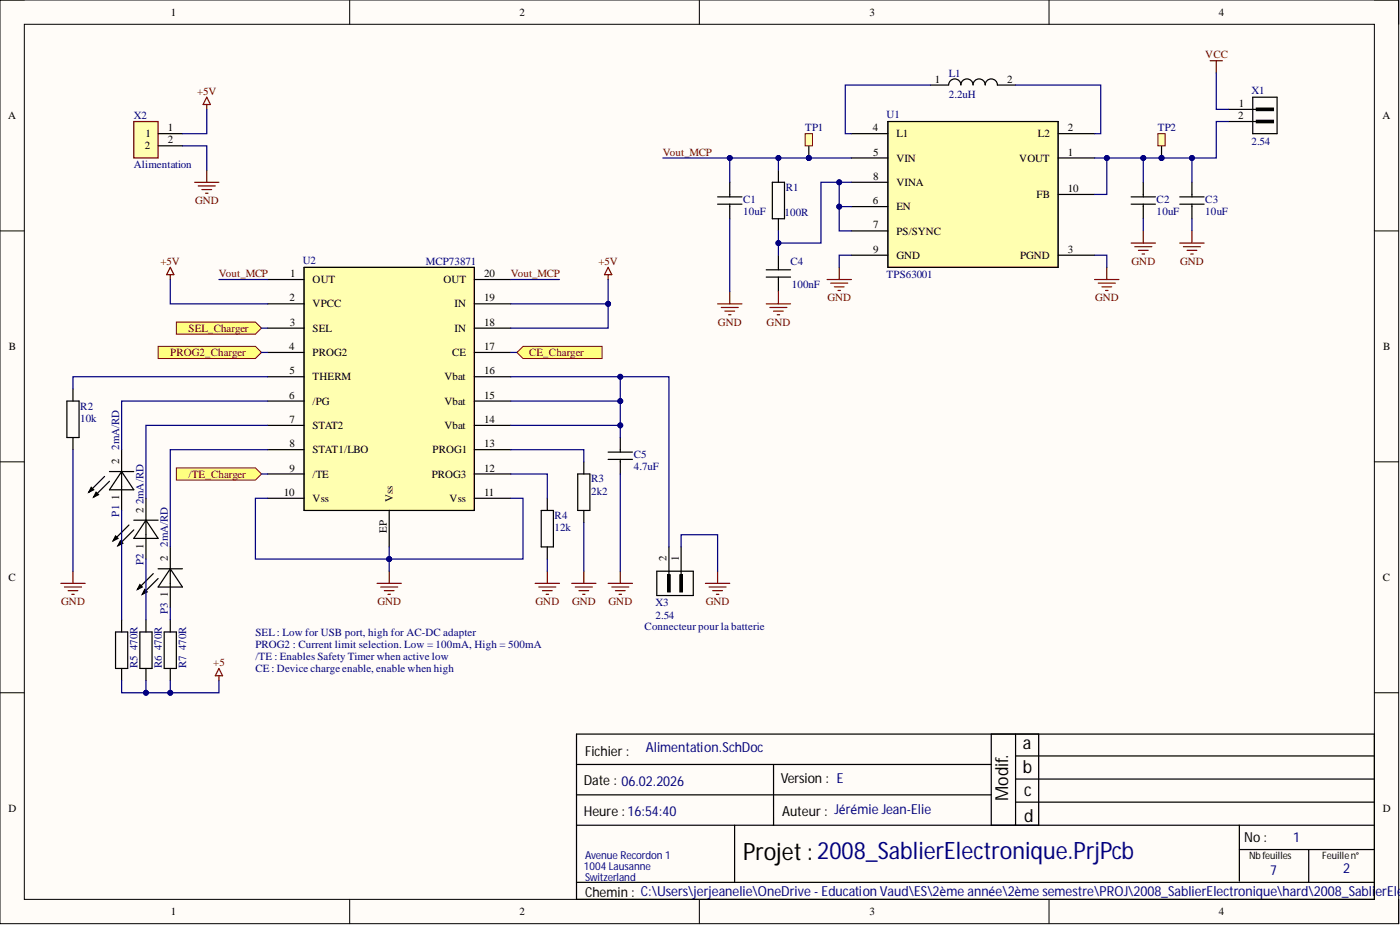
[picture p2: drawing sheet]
<svg xmlns="http://www.w3.org/2000/svg" width="292mm" height="193mm" viewBox="0 0 292 193" stroke-linecap="round" stroke-linejoin="round" font-family="sans-serif">
<defs><g id="words">
<text font-size="5" x="155" y="179.4">Projet : 2008_SablierElectronique.PrjPcb</text>
<g font-size="3.7">
<text x="213.4" y="156.2">a</text>
<text x="213.4" y="161.3">b</text>
<text x="210.4" y="167.1" transform="rotate(-90 210.4 167.1)">Modif.</text>
<text x="213.7" y="166.1">c</text>
<text x="213.7" y="171.4">d</text>
</g>
<g font-size="2.9">
<text x="122.1" y="157.7">Fichier :</text>
<text x="121.8" y="163.8">Date : 06.02.2026</text>
<text x="162.9" y="163.3">Version : E</text>
<text x="121.8" y="170.1">Heure : 16:54:40</text>
<text x="163.2" y="170.1">Auteur : Jérémie Jean-Elie</text>
<text x="259.6" y="175.7">No :</text>
<text x="122.1" y="187.1">Chemin : C:\Users\jerjeanelie\OneDrive - Education Vaud\ES\2ème année\2ème semestre\PROJ\2008_SablierElectronique\hard\2008_SablierElec</text>
</g>
<g font-size="2.9" fill="#000080">
<text x="134.7" y="156.9">Alimentation.SchDoc</text>
<text x="269.8" y="175.7">1</text>
<text x="265" y="182.6">7</text>
<text x="280.2" y="182">2</text>
</g>
<g font-size="2.3">
<text x="35.6" y="3.3">1</text>
<text x="108.4" y="3.3">2</text>
<text x="181.4" y="3.3">3</text>
<text x="254.3" y="3.3">4</text>
<text x="195.1" y="17.2">1</text>
<text x="210.1" y="17.2">2</text>
<text x="258.5" y="22.3">1</text>
<text x="1.7" y="24.8">A</text>
<text x="30.4" y="28.6">1</text>
<text x="35" y="27.4">1</text>
<text x="35" y="29.9">2</text>
<text x="182.1" y="27.4">4</text>
<text x="187" y="28.6">L1</text>
<text x="216.5" y="28.6">L2</text>
<text x="222.8" y="27.4">2</text>
<text x="258.3" y="24.8">2</text>
<text x="288.4" y="24.8">A</text>
<text x="30.2" y="31.2">2</text>
<text x="182.2" y="32.5">5</text>
<text x="187" y="33.7">VIN</text>
<text x="212.7" y="33.7">VOUT</text>
<text x="222.8" y="32.5">1</text>
<text x="182.2" y="37.5">8</text>
<text x="187" y="38.8">VINA</text>
<text x="216.3" y="41.3">FB</text>
<text x="222.8" y="40.1">10</text>
<text x="182.1" y="42.6">6</text>
<text x="182.2" y="47.7">7</text>
<text x="187" y="43.9">EN</text>
<text x="182.2" y="52.7">9</text>
<text x="187" y="48.9">PS/SYNC</text>
<text x="222.8" y="52.7">3</text>
<text x="60.6" y="57.8">1</text>
<text x="65.2" y="59.1">OUT</text>
<text x="92.5" y="59.1">OUT</text>
<text x="101" y="57.8">20</text>
<text x="187" y="54">GND</text>
<text x="212.8" y="54">PGND</text>
<text x="60.4" y="62.9">2</text>
<text x="65.2" y="64.1">VPCC</text>
<text x="94.8" y="64.1">IN</text>
<text x="101" y="62.9">19</text>
<text x="60.5" y="67.9">3</text>
<text x="65.2" y="69.2">SEL</text>
<text x="94.8" y="69.2">IN</text>
<text x="101" y="67.9">18</text>
<text x="1.9" y="73">B</text>
<text x="60.3" y="73">4</text>
<text x="65.2" y="74.3">PROG2</text>
<text x="94.3" y="74.3">CE</text>
<text x="101" y="73">17</text>
<text x="288.6" y="73">B</text>
<text x="60.3" y="83.2">6</text>
<text x="60.4" y="78.1">5</text>
<text x="65.2" y="79.4">THERM</text>
<text x="92.7" y="79.4">Vbat</text>
<text x="101" y="83.2">15</text>
<text x="101" y="78.1">16</text>
<text x="60.4" y="88.2">7</text>
<text x="65.2" y="84.4">/PG</text>
<text x="65.2" y="89.5">STAT2</text>
<text x="92.7" y="89.5">Vbat</text>
<text x="92.7" y="84.4">Vbat</text>
<text x="101" y="88.2">14</text>
<text x="60.4" y="93.3">8</text>
<text x="65.2" y="94.6">STAT1/LBO</text>
<text x="90.3" y="94.6">PROG1</text>
<text x="101" y="93.3">13</text>
<text x="24.9" y="96.9" transform="rotate(-90 24.9 96.9)">2</text>
<text x="60.4" y="98.4">9</text>
<text x="65.2" y="99.6">/TE</text>
<text x="90.1" y="99.6">PROG3</text>
<text x="101" y="98.4">12</text>
<text x="24.9" y="104.3" transform="rotate(-90 24.9 104.3)">1</text>
<text x="29.9" y="107" transform="rotate(-90 29.9 107)">2</text>
<text x="59.2" y="103.4">10</text>
<text x="65.2" y="104.7">Vss</text>
<text x="82" y="104.7" transform="rotate(-90 82 104.7)">Vss</text>
<text x="93.8" y="104.7">Vss</text>
<text x="101" y="103.4">11</text>
<text x="80.7" y="111.1" transform="rotate(-90 80.7 111.1)">EP</text>
<text x="29.9" y="114.4" transform="rotate(-90 29.9 114.4)">1</text>
<text x="35" y="117.1" transform="rotate(-90 35 117.1)">2</text>
<text x="139.1" y="117.1" transform="rotate(-90 139.1 117.1)">2</text>
<text x="141.6" y="117.1" transform="rotate(-90 141.6 117.1)">1</text>
<text x="1.8" y="121.2">C</text>
<text x="35" y="124.6" transform="rotate(-90 35 124.6)">1</text>
<text x="288.5" y="121.2">C</text>
<text x="1.8" y="169.4">D</text>
<text x="288.5" y="169.4">D</text>
<text x="35.6" y="190.9">1</text>
<text x="108.4" y="190.9">2</text>
<text x="181.4" y="190.9">3</text>
<text x="254.3" y="190.9">4</text>
</g>
<g font-size="2.3" fill="#000080">
<text x="197.9" y="16">L1</text>
<text x="197.9" y="20.5">2.2uH</text>
<text x="261.1" y="19.5">X1</text>
<text x="27.9" y="24.8">X2</text>
<text x="168" y="27.4">TP1</text>
<text x="185" y="24.6">U1</text>
<text x="241.6" y="27.4">TP2</text>
<text x="27.9" y="35">Alimentation</text>
<text x="261.1" y="30.2">2.54</text>
<text x="163.9" y="39.8">R1</text>
<text x="155" y="42.3">C1</text>
<text x="155" y="44.9">10uF</text>
<text x="163.7" y="45.1">100R</text>
<text x="241.3" y="42.3">C2</text>
<text x="241.3" y="44.9">10uF</text>
<text x="251.5" y="42.3">C3</text>
<text x="251.5" y="44.9">10uF</text>
<text x="63.2" y="55">U2</text>
<text x="88.8" y="55.3">MCP73871</text>
<text x="164.9" y="55.3">C4</text>
<text x="185" y="58.1">TPS63001</text>
<text x="165.2" y="60.1">100nF</text>
<text x="16.7" y="85.4">R2</text>
<text x="16.7" y="88">10k</text>
<text x="24.9" y="93.8" transform="rotate(-90 24.9 93.8)">2mA/RD</text>
<text x="132.2" y="95.6">C5</text>
<text x="123.3" y="100.7">R3</text>
<text x="132.2" y="98.1">4.7uF</text>
<text x="24.9" y="107.8" transform="rotate(-90 24.9 107.8)">P1</text>
<text x="29.9" y="105.2" transform="rotate(-90 29.9 105.2)">2mA/RD</text>
<text x="123.3" y="103.2">2k2</text>
<text x="115.7" y="108.3">R4</text>
<text x="115.7" y="110.8">12k</text>
<text x="29.9" y="117.9" transform="rotate(-90 29.9 117.9)">P2</text>
<text x="35" y="114.1" transform="rotate(-90 35 114.1)">2mA/RD</text>
<text x="35" y="128" transform="rotate(-90 35 128)">P3</text>
<text x="134.5" y="131.3">Connecteur pour la batterie</text>
<text x="136.8" y="126.5">X3</text>
<text x="136.8" y="129.1">2.54</text>
<text x="28.7" y="135.6" transform="rotate(-90 28.7 135.6)">470R</text>
<text x="33.8" y="135.6" transform="rotate(-90 33.8 135.6)">470R</text>
<text x="38.8" y="135.6" transform="rotate(-90 38.8 135.6)">470R</text>
<text x="53.3" y="132.6">SEL: Low for USB port, high for AC-DC adapter</text>
<text x="53.3" y="135.1">PROG2 : Current limit selection. Low = 100mA, High = 500mA</text>
<text x="53.3" y="137.7">/TE : Enables Safety Timer when active low</text>
<text x="28.7" y="139.4" transform="rotate(-90 28.7 139.4)">R5</text>
<text x="33.8" y="139.4" transform="rotate(-90 33.8 139.4)">R6</text>
<text x="38.8" y="139.4" transform="rotate(-90 38.8 139.4)">R7</text>
<text x="53.3" y="140.2">CE : Device charge enable, enable when high</text>
<text x="122.1" y="179.2">Avenue Recordon 1</text>
<text x="121.8" y="181.5">1004 Lausanne</text>
<text x="122.1" y="183.7">Switzerland</text>
</g>
<g font-size="2.3" fill="#800000">
<text x="251.5" y="12.2">VCC</text>
<text x="41.1" y="19.8">+5V</text>
<text x="138.3" y="32.5">Vout_MCP</text>
<text x="40.7" y="42.6">GND</text>
<text x="33.5" y="55.3">+5V</text>
<text x="45.7" y="57.8">Vout_MCP</text>
<text x="106.6" y="57.8">Vout_MCP</text>
<text x="124.9" y="55.3">+5V</text>
<text x="236.1" y="55.3">GND</text>
<text x="246.2" y="55.3">GND</text>
<text x="172.6" y="62.9">GND</text>
<text x="228.5" y="62.9">GND</text>
<text x="39.3" y="69.2">SEL_Charger</text>
<text x="149.8" y="67.9">GND</text>
<text x="160" y="67.9">GND</text>
<text x="35.5" y="74.3">PROG2_Charger</text>
<text x="110.4" y="74.3">CE_Charger</text>
<text x="39.3" y="99.6">/TE_Charger</text>
<text x="12.8" y="126.3">GND</text>
<text x="78.8" y="126.3">GND</text>
<text x="111.7" y="126.3">GND</text>
<text x="119.4" y="126.3">GND</text>
<text x="127" y="126.3">GND</text>
<text x="147.3" y="126.3">GND</text>
<text x="44.5" y="138.9">+5</text>
</g>
<g font-size="2.1">
<text x="260.6" y="179.2">Nb feuilles</text>
<text x="275.8" y="179.2">Feuillen°</text>
</g>
</g></defs>
<path d="M0 0h291.8v192.7h-291.8z" fill-rule="evenodd" fill="#fffcf8"/>
<path d="M0 0h291.8v192.7h-291.8z" fill="none" stroke="#000" stroke-width=".21"/>
<path d="M5.1 5.1h281.7v182.5h-281.7z" fill-rule="evenodd" fill="#fffcf8"/>
<g fill="none" stroke="#000" stroke-width=".21">
<path d="M0 0h5.1M73 0v5.1M145.9 0v5.1M218.9 0v5.1M286.8 0h5v5.1M5.1 5.1h281.7v182.5h-281.7zM0 48.2h5.1M286.8 48.2h5M0 96.3h5.1M286.8 96.3h5M0 144.5h5.1M286.8 144.5h5"/>
<path d="M73 187.6v5.1M145.9 187.6v5.1M218.9 187.6v5.1M291.8 187.6v5.1"/>
</g>
<g fill="none" stroke="#000" stroke-width=".25">
<path d="M120.3 153.1h166.5v34.5h-166.5zM120.3 159.5h86.5M161.4 159.5v12.7M206.8 153.1v19.1M211.9 153.1v19.1M211.9 157.7h74.9M216.7 153.1v19.1M120.3 172.2h166.5M120.3 165.8h86.5M153.3 172.2v11.9M211.9 162.5h74.9M211.9 167.3h74.9"/>
<path d="M258.6 172.2v11.6M258.6 177.2h28.2M273 177.2v6.9M120.3 184.1h166.5"/>
</g>
<path d="M252.5 12.7h2.5M253.8 12.7v2.5M43.1 20.3l.8 1.5h-1.5zM43.1 21.8v1" fill="none" stroke="#800000" stroke-width=".25"/>
<path d="M27.9 25.4h5.1v7.6h-5.1z" fill-rule="evenodd" fill="#ffffb0"/>
<path d="M27.9 25.4h5.1v7.6h-5.1zM40.6 38h5.1M41.4 38.8h3.5M42.1 39.6h2.1M43.1 35.5v2.5M42.9 40.3h.5" fill="none" stroke="#800000" stroke-width=".25"/>
<path d="M33 27.9h5.1M33 30.4h5.1" fill="none" stroke="#000" stroke-width=".25"/>
<path d="M63.4 55.8h35.6v50.7h-35.6z" fill-rule="evenodd" fill="#ffffb0"/>
<path d="M63.4 55.8h35.6v50.7h-35.6z" fill="none" stroke="#800000" stroke-width=".21"/>
<g fill="none" stroke="#000" stroke-width=".25">
<path d="M55.8 58.3h7.6M63.4 55.8h35.6v50.7h-35.6zM99 58.3h7.6M55.8 63.4h7.6M55.8 68.5h7.6M55.8 73.5h7.6M55.8 78.6h7.6M99 63.4h7.6M99 68.5h7.6M99 73.5h7.6M99 78.6h7.6M14 83.7h2.5v7.6h-2.5z"/>
<path d="M15.2 81.1v2.6M15.2 91.3v2.5M21.8 99.4l-3.3 3.3M22.8 98.4h5.1M25.4 93.8v12.7M25.4 98.4l2.5 3.8h-5.1zM55.8 83.7h7.6M55.8 88.7h7.6M55.8 93.8h7.6M55.8 98.9h7.6M99 83.7h7.6M99 88.7h7.6"/>
<path d="M99 93.8h7.6M99 98.9h7.6M120.5 98.9h2.6v7.6h-2.6zM121.8 96.3v2.6M126.9 95.8h5.1M126.9 94.3h5.1M129.4 91.3v3M129.4 95.8v3.1M19 101.7l.5 .5-1 .5zM20 102.7l.6 .5-1.1 .5zM22.8 100.4l-3.3 3.3M24.1 111.8l.5 .5-1 .5z"/>
<path d="M25.1 112.8l.5 .5-1 .5zM26.9 109.5l-3.3 3.3M27.9 110.5l-3.3 3.3M27.9 108.5h5.1M30.5 104v12.6M30.5 108.5l2.5 3.8h-5.1zM32 119.7l-3.3 3.3M33 118.7h5.1M35.5 114.1v12.7M35.5 118.7l2.6 3.8h-5.1zM55.8 104h7.6M81.2 106.5v7.6"/>
<path d="M99 104h7.6M121.8 106.5v2.5M137 119.2h7.6v5h-7.6zM139.3 119.9h.5v3.6h-.5zM139.6 114.1v6.8M141.9 119.9h.5v3.6h-.5zM142.1 114.1v6.8M24.1 131.8h2.5v7.6h-2.5zM25.4 129.3v2.5M25.4 139.4v2.6M29.2 122l.5 .5-1 .5zM29.2 131.8h2.5v7.6h-2.5z"/>
<path d="M30.2 123l.5 .5-1 .5zM30.5 129.3v2.5M30.5 139.4v2.6M33 120.7l-3.3 3.3M34.3 131.8h2.5v7.6h-2.5zM35.5 129.3v2.5M35.5 139.4v2.6"/>
</g>
<g fill="none" stroke="#800000" stroke-width=".25">
<path d="M35.5 55.8l.8 1.5h-1.5zM35.5 57.3v1M126.9 55.8l.7 1.5h-1.5zM126.9 57.3v1M15.2 119.2v2.5M81.2 119.2v2.5M121.8 119.2v2.5M129.4 119.2v2.5M149.7 119.2v2.5M12.7 121.7h5.1M13.4 122.5h3.6M14.2 123.2h2"/>
<path d="M15 124h.5M45.7 139.4l.7 1.6h-1.5zM78.7 121.7h5M79.4 122.5h3.6M80.2 123.2h2M81 124h.5M119.3 121.7h5M120 122.5h3.6M120.8 123.2h2M121.6 124h.5M126.9 121.7h5.1M127.6 122.5h3.6"/>
<path d="M128.4 123.2h2M129.2 124h.5M147.2 121.7h5.1M147.9 122.5h3.6M148.7 123.2h2M149.5 124h.5M45.7 141v1"/>
</g>
<g fill="#000">
<path d="M19 101.7l.5 .5-1 .5zM20 102.7l.6 .5-1.1 .5zM24.1 111.8l.5 .5-1 .5zM25.1 112.8l.5 .5-1 .5zM29.2 122l.5 .5-1 .5zM30.2 123l.5 .5-1 .5z"/>
<path d="M139.3 119.9h.5v3.6h-.5z" fill-rule="evenodd"/>
<path d="M141.9 119.9h.5v3.6h-.5z" fill-rule="evenodd"/>
</g>
<path d="M185.2 25.4h35.6v30.4h-35.6z" fill-rule="evenodd" fill="#ffffb0"/>
<path d="M185.2 25.4h35.6v30.4h-35.6z" fill="none" stroke="#800000" stroke-width=".21"/>
<g fill="none" stroke="#000" stroke-width=".25">
<path d="M152.3 38v3.1M161.1 38h2.6v7.6h-2.6zM162.4 35.5v2.5M177.6 27.9h7.6M177.6 33h7.6M177.6 38h7.6M185.2 25.4h35.6v30.4h-35.6zM220.8 27.9h7.6M220.8 33h7.6M238.5 38v3.1M248.7 38v3.1M149.7 42.6h5.1"/>
<path d="M149.7 41.1h5.1M152.3 42.6v3M159.9 57.8h5M159.9 56.3h5M162.4 45.6v2.6M162.4 53.2v3.1M162.4 57.8v3M177.6 43.1h7.6M177.6 48.2h7.6M177.6 53.2h7.6M220.8 53.2h7.6M220.8 40.6h7.6"/>
<path d="M236 42.6h5.1M236 41.1h5.1M238.5 42.6v3M246.2 42.6h5M246.2 41.1h5M248.7 42.6v3"/>
</g>
<g fill="none" stroke="#800000" stroke-width=".25">
<path d="M172.6 58.3h5M173.3 59.1h3.6M174.1 59.8h2M175.1 55.8v2.5M228.4 58.3h5.1M229.1 59.1h3.6M229.9 59.8h2M230.9 55.8v2.5M236 50.7h5.1M236.8 51.5h3.5M237.5 52.2h2.1M238.3 53h.5"/>
<path d="M238.5 48.2v2.5M246.2 50.7h5M246.9 51.5h3.6M247.7 52.2h2M248.4 53h.5M248.7 48.2v2.5M149.7 63.4h5.1M150.5 64.1h3.5M151.2 64.9h2.1M152 65.7h.5M152.3 60.8v2.6M159.9 63.4h5"/>
<path d="M160.6 64.1h3.6M161.4 64.9h2M162.2 65.7h.5M162.4 60.8v2.6M174.8 60.6h.6M230.7 60.6h.5"/>
</g>
<path d="M36.8 67.2h16.5l1.3 1.3-1.3 1.2h-16.5z" fill-rule="evenodd" fill="#ffff80"/>
<path d="M36.8 67.2h16.5l1.3 1.3-1.3 1.2h-16.5z" fill="none" stroke="#800000" stroke-width=".21"/>
<path d="M33 72.3h20.3l1.3 1.2-1.3 1.3h-20.3z" fill-rule="evenodd" fill="#ffff80"/>
<path d="M33 72.3h20.3l1.3 1.2-1.3 1.3h-20.3z" fill="none" stroke="#800000" stroke-width=".21"/>
<path d="M36.8 97.6h16.5l1.3 1.3-1.3 1.2h-16.5z" fill-rule="evenodd" fill="#ffff80"/>
<path d="M36.8 97.6h16.5l1.3 1.3-1.3 1.2h-16.5z" fill="none" stroke="#800000" stroke-width=".21"/>
<path d="M107.8 73.5l1.3-1.2h16.5v2.5h-16.5z" fill-rule="evenodd" fill="#ffff80"/>
<path d="M107.8 73.5l1.3-1.2h16.5v2.5h-16.5z" fill="none" stroke="#800000" stroke-width=".21"/>
<path d="M194.1 17.7h3.8M197.9 17.7a1.29 1.29 0 0 1 1.3-1.2 1.29 1.29 0 0 1 1.3 1.2M200.5 17.7a1.29 1.29 0 0 1 1.3-1.2 1.29 1.29 0 0 1 1.2 1.2M203 17.7a1.29 1.29 0 0 1 1.3-1.2 1.29 1.29 0 0 1 1.3 1.2M205.5 17.7a1.29 1.29 0 0 1 1.3-1.2 1.29 1.29 0 0 1 1.3 1.2M208.1 17.7h3.8M256.3 22.8h6.9M256.3 25.4h6.9M261.4 20.3h5.1v7.6h-5.1zM262.1 22.6h3.6v.5h-3.6zM262.1 25.1h3.6v.5h-3.6z" fill="none" stroke="#000" stroke-width=".25"/>
<g fill="#000">
<path d="M262.1 22.6h3.6v.5h-3.6z" fill-rule="evenodd"/>
<path d="M262.1 25.1h3.6v.5h-3.6z" fill-rule="evenodd"/>
</g>
<circle cx="168.8" cy="33" r=".51" fill="#000080"/>
<circle cx="168.8" cy="33" r=".51" fill="none" stroke="#000080" stroke-width=".21"/>
<path d="M168.8 30.4v2.6" fill="none" stroke="#000" stroke-width=".25"/>
<circle cx="168.8" cy="33" r=".51" fill="#000080"/>
<circle cx="168.8" cy="33" r=".51" fill="none" stroke="#000080" stroke-width=".21"/>
<path d="M168 27.9h1.5v2.5h-1.5z" fill-rule="evenodd" fill="#ffffb0"/>
<path d="M168 27.9h1.5v2.5h-1.5z" fill="none" stroke="#800000" stroke-width=".21"/>
<circle cx="242.3" cy="33" r=".51" fill="#000080"/>
<circle cx="242.3" cy="33" r=".51" fill="none" stroke="#000080" stroke-width=".21"/>
<path d="M242.3 30.4v2.6" fill="none" stroke="#000" stroke-width=".25"/>
<circle cx="242.3" cy="33" r=".51" fill="#000080"/>
<circle cx="242.3" cy="33" r=".51" fill="none" stroke="#000080" stroke-width=".21"/>
<path d="M241.6 27.9h1.5v2.5h-1.5z" fill-rule="evenodd" fill="#ffffb0"/>
<path d="M241.6 27.9h1.5v2.5h-1.5z" fill="none" stroke="#800000" stroke-width=".21"/>
<path d="M112.9 106.5h2.6v7.6h-2.6zM114.2 104v2.5M114.2 114.1v2.5" fill="none" stroke="#000" stroke-width=".25"/>
<path d="M114.2 119.2v2.5M111.7 121.7h5M112.4 122.5h3.6M113.2 123.2h2M113.9 124h.5" fill="none" stroke="#800000" stroke-width=".25"/>
<path d="M38.1 30.4h5v5.1M43.1 22.8v5.1h-5M81.2 114.1v5.1" fill="none" stroke="#000080" stroke-width=".25"/>
<circle cx="81.2" cy="116.6" r=".51" fill="#000080"/>
<circle cx="81.2" cy="116.6" r=".51" fill="none" stroke="#000080" stroke-width=".21"/>
<path d="M106.6 104h2.5v12.6h-27.9" fill="none" stroke="#000080" stroke-width=".25"/>
<circle cx="81.2" cy="116.6" r=".51" fill="#000080"/>
<circle cx="81.2" cy="116.6" r=".51" fill="none" stroke="#000080" stroke-width=".21"/>
<path d="M55.8 104h-2.5v12.6h27.9" fill="none" stroke="#000080" stroke-width=".25"/>
<circle cx="81.2" cy="116.6" r=".51" fill="#000080"/>
<circle cx="81.2" cy="116.6" r=".51" fill="none" stroke="#000080" stroke-width=".21"/>
<path d="M126.9 58.3v10.2h-20.3M55.8 78.6h-40.6v2.5M15.2 93.8v25.4M106.6 93.8h15.2v2.5M129.4 98.9v20.3M121.8 109v10.2M142.1 114.1v-2.5h7.6v7.6" fill="none" stroke="#000080" stroke-width=".25"/>
<circle cx="126.9" cy="63.4" r=".51" fill="#000080"/>
<circle cx="126.9" cy="63.4" r=".51" fill="none" stroke="#000080" stroke-width=".21"/>
<path d="M106.6 63.4h20.3" fill="none" stroke="#000080" stroke-width=".25"/>
<circle cx="126.9" cy="63.4" r=".51" fill="#000080"/>
<circle cx="126.9" cy="63.4" r=".51" fill="none" stroke="#000080" stroke-width=".21"/>
<path d="M35.5 58.3v5.1h20.3M106.6 83.7h22.8v5h-22.8" fill="none" stroke="#000080" stroke-width=".25"/>
<circle cx="129.4" cy="83.7" r=".51" fill="#000080"/>
<circle cx="129.4" cy="83.7" r=".51" fill="none" stroke="#000080" stroke-width=".21"/>
<circle cx="129.4" cy="88.7" r=".51" fill="#000080"/>
<circle cx="129.4" cy="88.7" r=".51" fill="none" stroke="#000080" stroke-width=".21"/>
<path d="M129.4 78.6v5.1" fill="none" stroke="#000080" stroke-width=".25"/>
<circle cx="129.4" cy="83.7" r=".51" fill="#000080"/>
<circle cx="129.4" cy="83.7" r=".51" fill="none" stroke="#000080" stroke-width=".21"/>
<circle cx="129.4" cy="78.6" r=".51" fill="#000080"/>
<circle cx="129.4" cy="78.6" r=".51" fill="none" stroke="#000080" stroke-width=".21"/>
<path d="M106.6 78.6h33v35.5" fill="none" stroke="#000080" stroke-width=".25"/>
<circle cx="129.4" cy="78.6" r=".51" fill="#000080"/>
<circle cx="129.4" cy="78.6" r=".51" fill="none" stroke="#000080" stroke-width=".21"/>
<path d="M55.8 83.7h-30.4v10.1M55.8 88.7h-25.3v15.3M55.8 93.8h-20.3v20.3M25.4 106.5v22.8M30.5 116.6v12.7M35.5 126.8v2.5M25.4 142v2.5h20.3v-2.5" fill="none" stroke="#000080" stroke-width=".25"/>
<circle cx="35.5" cy="144.5" r=".51" fill="#000080"/>
<circle cx="35.5" cy="144.5" r=".51" fill="none" stroke="#000080" stroke-width=".21"/>
<circle cx="30.5" cy="144.5" r=".51" fill="#000080"/>
<circle cx="30.5" cy="144.5" r=".51" fill="none" stroke="#000080" stroke-width=".21"/>
<path d="M30.5 142v2.5" fill="none" stroke="#000080" stroke-width=".25"/>
<circle cx="30.5" cy="144.5" r=".51" fill="#000080"/>
<circle cx="30.5" cy="144.5" r=".51" fill="none" stroke="#000080" stroke-width=".21"/>
<path d="M35.5 142v2.5" fill="none" stroke="#000080" stroke-width=".25"/>
<circle cx="35.5" cy="144.5" r=".51" fill="#000080"/>
<circle cx="35.5" cy="144.5" r=".51" fill="none" stroke="#000080" stroke-width=".21"/>
<path d="M228.4 33h2.5v7.6h-2.5M177.6 53.2h-2.5v2.6M228.4 53.2h2.5v2.6" fill="none" stroke="#000080" stroke-width=".25"/>
<circle cx="230.9" cy="33" r=".51" fill="#000080"/>
<circle cx="230.9" cy="33" r=".51" fill="none" stroke="#000080" stroke-width=".21"/>
<path d="M230.9 33h7.6v5" fill="none" stroke="#000080" stroke-width=".25"/>
<circle cx="230.9" cy="33" r=".51" fill="#000080"/>
<circle cx="230.9" cy="33" r=".51" fill="none" stroke="#000080" stroke-width=".21"/>
<circle cx="238.5" cy="33" r=".51" fill="#000080"/>
<circle cx="238.5" cy="33" r=".51" fill="none" stroke="#000080" stroke-width=".21"/>
<path d="M238.5 33h10.2v5" fill="none" stroke="#000080" stroke-width=".25"/>
<circle cx="238.5" cy="33" r=".51" fill="#000080"/>
<circle cx="238.5" cy="33" r=".51" fill="none" stroke="#000080" stroke-width=".21"/>
<circle cx="242.3" cy="33" r=".51" fill="#000080"/>
<circle cx="242.3" cy="33" r=".51" fill="none" stroke="#000080" stroke-width=".21"/>
<circle cx="248.7" cy="33" r=".51" fill="#000080"/>
<circle cx="248.7" cy="33" r=".51" fill="none" stroke="#000080" stroke-width=".21"/>
<path d="M177.6 38h-2.5v10.2h2.5M238.5 45.6v2.6M248.7 45.6v2.6" fill="none" stroke="#000080" stroke-width=".25"/>
<circle cx="175.1" cy="38" r=".51" fill="#000080"/>
<circle cx="175.1" cy="38" r=".51" fill="none" stroke="#000080" stroke-width=".21"/>
<circle cx="175.1" cy="43.1" r=".51" fill="#000080"/>
<circle cx="175.1" cy="43.1" r=".51" fill="none" stroke="#000080" stroke-width=".21"/>
<path d="M175.1 43.1h2.5" fill="none" stroke="#000080" stroke-width=".25"/>
<circle cx="175.1" cy="43.1" r=".51" fill="#000080"/>
<circle cx="175.1" cy="43.1" r=".51" fill="none" stroke="#000080" stroke-width=".21"/>
<path d="M162.4 48.2v5" fill="none" stroke="#000080" stroke-width=".25"/>
<circle cx="162.4" cy="50.7" r=".51" fill="#000080"/>
<circle cx="162.4" cy="50.7" r=".51" fill="none" stroke="#000080" stroke-width=".21"/>
<path d="M175.1 38h-3.8v12.7h-8.9" fill="none" stroke="#000080" stroke-width=".25"/>
<circle cx="162.4" cy="50.7" r=".51" fill="#000080"/>
<circle cx="162.4" cy="50.7" r=".51" fill="none" stroke="#000080" stroke-width=".21"/>
<circle cx="175.1" cy="38" r=".51" fill="#000080"/>
<circle cx="175.1" cy="38" r=".51" fill="none" stroke="#000080" stroke-width=".21"/>
<path d="M177.6 33h-15.2v2.5" fill="none" stroke="#000080" stroke-width=".25"/>
<circle cx="162.4" cy="33" r=".51" fill="#000080"/>
<circle cx="162.4" cy="33" r=".51" fill="none" stroke="#000080" stroke-width=".21"/>
<circle cx="168.8" cy="33" r=".51" fill="#000080"/>
<circle cx="168.8" cy="33" r=".51" fill="none" stroke="#000080" stroke-width=".21"/>
<path d="M256.3 25.4h-2.5v7.6h-5.1M152.3 45.6v15.2" fill="none" stroke="#000080" stroke-width=".25"/>
<circle cx="248.7" cy="33" r=".51" fill="#000080"/>
<circle cx="248.7" cy="33" r=".51" fill="none" stroke="#000080" stroke-width=".21"/>
<path d="M253.8 15.2v7.6h2.5M152.3 33v5" fill="none" stroke="#000080" stroke-width=".25"/>
<circle cx="152.3" cy="33" r=".51" fill="#000080"/>
<circle cx="152.3" cy="33" r=".51" fill="none" stroke="#000080" stroke-width=".21"/>
<path d="M194.1 17.7h-17.7v10.2h1.2M211.9 17.7h17.8v10.2h-1.3M129.4 88.7v2.6" fill="none" stroke="#000080" stroke-width=".25"/>
<circle cx="129.4" cy="88.7" r=".51" fill="#000080"/>
<circle cx="129.4" cy="88.7" r=".51" fill="none" stroke="#000080" stroke-width=".21"/>
<path d="M138.3 33h24.1M45.7 58.3h10.1M106.6 58.3h10.1M106.6 98.9h7.6v5.1M114.2 116.6v2.6" fill="none" stroke="#000080" stroke-width=".25"/>
<circle cx="162.4" cy="33" r=".51" fill="#000080"/>
<circle cx="162.4" cy="33" r=".51" fill="none" stroke="#000080" stroke-width=".21"/>
<circle cx="152.3" cy="33" r=".51" fill="#000080"/>
<circle cx="152.3" cy="33" r=".51" fill="none" stroke="#000080" stroke-width=".21"/>
<path d="M54.6 68.5h1.2M54.6 73.5h1.2M106.6 73.5h1.2M54.6 98.9h1.2" fill="none" stroke="#000080" stroke-width=".25"/>
<use href="#words"/>
</svg>
